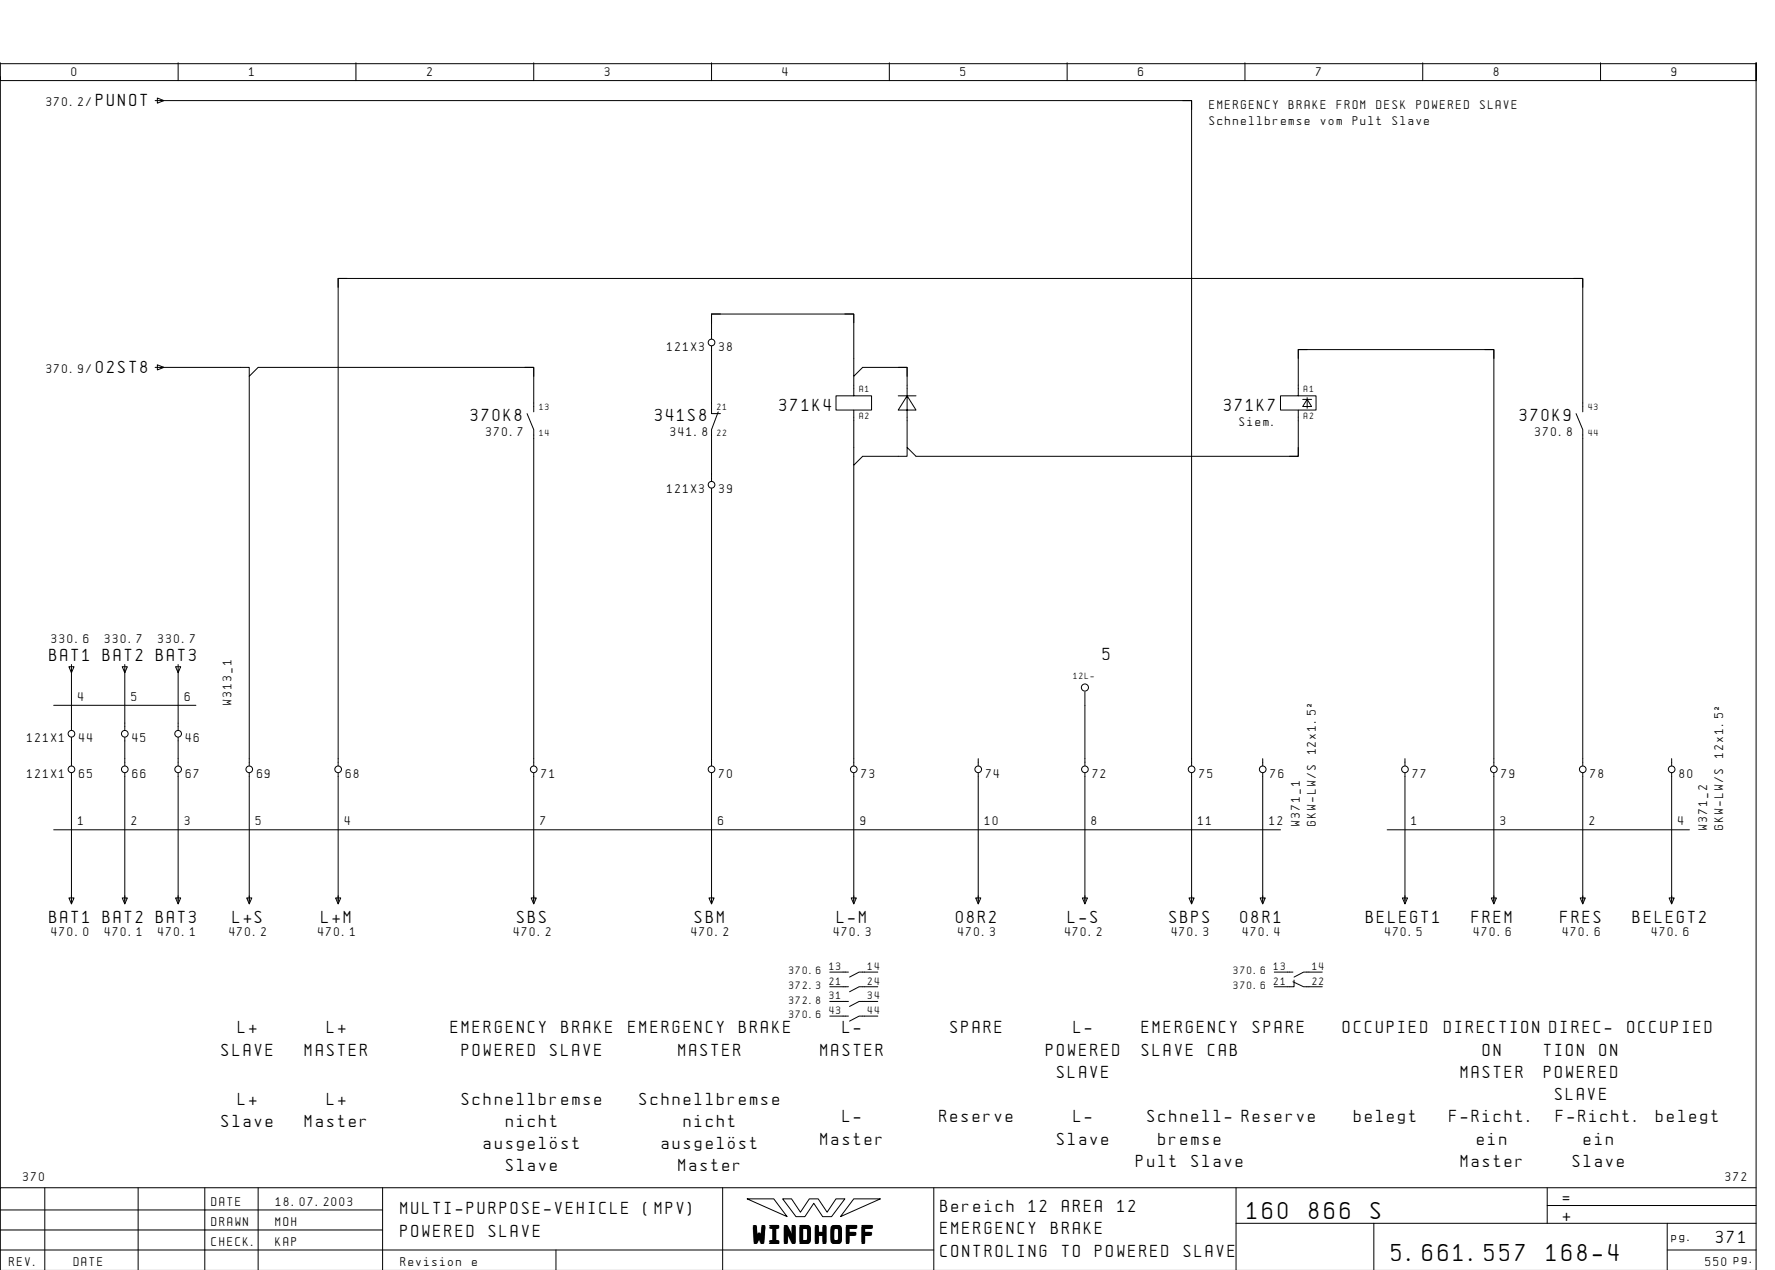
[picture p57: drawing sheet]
<svg xmlns="http://www.w3.org/2000/svg" width="399mm" height="286mm" viewBox="0 0 399 286" stroke-linecap="round" stroke-linejoin="round" font-family="sans-serif">
<defs><g id="words">
<g font-size="4.4">
<text x="280.6" y="274.1">160</text>
<text x="294.5" y="274.1">866</text>
<text x="308.4" y="274.1">S</text>
<text x="169.5" y="279.3">WINDHOFF</text>
<text x="313.1" y="283.6">5.661.557</text>
<text x="347.9" y="283.6">168-4</text>
</g>
<g font-size="3.1">
<text x="21.6" y="23.9">PUNOT</text>
<text x="21.6" y="83.9">02ST8</text>
<text x="105.9" y="94.6">370K8</text>
<text x="147.4" y="94.6">341S8</text>
<text x="175.4" y="92.4">371K4</text>
<text x="275.4" y="92.4">371K7</text>
<text x="341.9" y="94.6">370K9</text>
<text x="11.1" y="148.6">BAT1 BAT2 BAT3</text>
<text x="248.1" y="148.4">5</text>
<text x="11.1" y="207.6">BAT1 BAT2 BAT3</text>
<text x="52.3" y="207.6">L+S</text>
<text x="72.3" y="207.6">L+M</text>
<text x="116.3" y="207.6">SBS</text>
<text x="156.3" y="207.6">SBM</text>
<text x="188.3" y="207.6">L-M</text>
<text x="215.1" y="207.6">08R2</text>
<text x="240.3" y="207.6">L-S</text>
<text x="263.1" y="207.6">SBPS</text>
<text x="279.1" y="207.6">08R1</text>
<text x="307.4" y="207.6">BELEGT1</text>
<text x="331.1" y="207.6">FREM</text>
<text x="351.1" y="207.6">FRES</text>
<text x="367.4" y="207.6">BELEGT2</text>
<text x="53.6" y="232.4">L+</text>
<text x="73.6" y="232.4">L+</text>
<text x="101.4" y="232.4">EMERGENCY</text>
<text x="126.3" y="232.4">BRAKE</text>
<text x="141.4" y="232.4">EMERGENCY</text>
<text x="166.3" y="232.4">BRAKE</text>
<text x="189.6" y="232.4">L-</text>
<text x="213.9" y="232.4">SPARE</text>
<text x="241.6" y="232.4">L-</text>
<text x="256.9" y="232.4">EMERGENCY</text>
<text x="281.9" y="232.4">SPARE</text>
<text x="302.1" y="232.4">OCCUPIED</text>
<text x="324.9" y="232.4">DIRECTION DIREC-</text>
<text x="366.1" y="232.4">OCCUPIED</text>
<text x="49.9" y="237.4">SLAVE</text>
<text x="68.6" y="237.4">MASTER</text>
<text x="103.9" y="237.4">POWERED</text>
<text x="123.8" y="237.4">SLAVE</text>
<text x="152.6" y="237.4">MASTER</text>
<text x="184.6" y="237.4">MASTER</text>
<text x="235.4" y="237.4">POWERED</text>
<text x="256.9" y="237.4">SLAVE</text>
<text x="271.8" y="237.4">CAB</text>
<text x="333.6" y="237.4">ON</text>
<text x="347.4" y="237.4">TION</text>
<text x="359.8" y="237.4">ON</text>
<text x="237.9" y="242.4">SLAVE</text>
<text x="328.6" y="242.4">MASTER</text>
<text x="347.4" y="242.4">POWERED</text>
<text x="53.6" y="248.4">L+</text>
<text x="73.6" y="248.4">L+</text>
<text x="103.9" y="248.4">Schnellbremse</text>
<text x="143.9" y="248.4">Schnellbremse</text>
<text x="349.9" y="247.4">SLAVE</text>
<text x="49.9" y="253.4">Slave</text>
<text x="68.6" y="253.4">Master</text>
<text x="113.9" y="253.4">nicht</text>
<text x="153.9" y="253.4">nicht</text>
<text x="184.6" y="257.4">Master</text>
<text x="189.6" y="252.4">L-</text>
<text x="211.4" y="252.4">Reserve</text>
<text x="237.9" y="257.4">Slave</text>
<text x="241.6" y="252.4">L-</text>
<text x="258.1" y="252.4">Schnell- Reserve</text>
<text x="260.6" y="257.4">bremse</text>
<text x="304.6" y="252.4">belegt</text>
<text x="326.1" y="252.4">F-Richt.</text>
<text x="332.3" y="257.4">ein</text>
<text x="350.1" y="252.4">F-Richt.</text>
<text x="356.3" y="257.4">ein</text>
<text x="372.6" y="252.4">belegt</text>
<text x="108.9" y="258.4">ausgelîst</text>
<text x="113.9" y="263.4">Slave</text>
<text x="148.9" y="258.4">ausgelîst</text>
<text x="152.6" y="263.4">Master</text>
<text x="255.6" y="262.4">Pult</text>
<text x="268.1" y="262.4">Slave</text>
<text x="328.6" y="262.4">Master</text>
<text x="353.9" y="262.4">Slave</text>
<text x="90.1" y="273.1">MULTI-PURPOSE-VEHICLE</text>
<text x="144.8" y="273.1">(MPV)</text>
<text x="211.6" y="272.6">Bereich</text>
<text x="231.5" y="272.6">12</text>
<text x="238.9" y="272.6">AREA</text>
<text x="251.4" y="272.6">12</text>
<text x="351.6" y="270.6">=</text>
<text x="351.6" y="274.6">+</text>
<text x="90.1" y="278.1">POWERED</text>
<text x="110" y="278.1">SLAVE</text>
<text x="211.6" y="277.6">EMERGENCY</text>
<text x="236.5" y="277.6">BRAKE</text>
<text x="386.1" y="279.6">371</text>
<text x="211.6" y="282.6">CONTROLING</text>
<text x="238.9" y="282.6">TO</text>
<text x="246.4" y="282.6">POWERED</text>
<text x="266.3" y="282.6">SLAVE</text>
</g>
<g font-size="2.3">
<text x="16.1" y="17.1">0</text>
<text x="56.1" y="17.1">1</text>
<text x="96.1" y="17.1">2</text>
<text x="136.1" y="17.1">3</text>
<text x="176.1" y="17.1">4</text>
<text x="216.1" y="17.1">5</text>
<text x="256.1" y="17.1">6</text>
<text x="296.1" y="17.1">7</text>
<text x="336.1" y="17.1">8</text>
<text x="376.1" y="17.1">9</text>
<text x="10.4" y="23.9">370.2/</text>
<text x="272.1" y="24.4">EMERGENCY</text>
<text x="272.1" y="28">Schnellbremse</text>
<text x="290" y="24.4">BRAKE</text>
<text x="297.1" y="28">vom</text>
<text x="300.7" y="24.4">FROM</text>
<text x="304.3" y="28">Pult</text>
<text x="309.7" y="24.4">DESK</text>
<text x="313.3" y="28">Slave</text>
<text x="318.6" y="24.4">POWERED</text>
<text x="333" y="24.4">SLAVE</text>
<text x="10.4" y="83.9">370.9/</text>
<text x="150.1" y="78.9">121X3</text>
<text x="161.8" y="78.9">38</text>
<text x="278.9" y="95.9">Siem.</text>
<text x="109.4" y="98.1">370.7</text>
<text x="150.9" y="98.1">341.8</text>
<text x="345.4" y="98.1">370.8</text>
<text x="150.1" y="110.9">121X3</text>
<text x="161.8" y="110.9">39</text>
<text x="11.6" y="144.5">330.6</text>
<text x="23.6" y="144.5">330.7</text>
<text x="35.6" y="144.5">330.7</text>
<text x="17.6" y="157.6">4</text>
<text x="29.6" y="157.6">5</text>
<text x="41.6" y="157.6">6</text>
<text x="52.1" y="158.6" transform="rotate(-90 52.1 158.6)">W313_1</text>
<text x="6.1" y="166.9">121X1</text>
<text x="17.8" y="166.9">44</text>
<text x="29.8" y="166.9">45</text>
<text x="41.8" y="166.9">46</text>
<text x="296" y="169.7" transform="rotate(-90 296 169.7)">12x1.5˝</text>
<text x="387.7" y="170.5" transform="rotate(-90 387.7 170.5)">12x1.5˝</text>
<text x="6.1" y="174.9">121X1</text>
<text x="17.8" y="174.9">65</text>
<text x="29.8" y="174.9">66</text>
<text x="41.8" y="174.9">67</text>
<text x="57.8" y="174.9">69</text>
<text x="77.8" y="174.9">68</text>
<text x="121.8" y="174.9">71</text>
<text x="161.8" y="174.9">70</text>
<text x="193.8" y="174.9">73</text>
<text x="221.8" y="174.9">74</text>
<text x="245.8" y="174.9">72</text>
<text x="269.8" y="174.9">75</text>
<text x="285.8" y="174.9">76</text>
<text x="317.8" y="174.9">77</text>
<text x="337.8" y="174.9">79</text>
<text x="357.8" y="174.9">78</text>
<text x="377.8" y="174.9">80</text>
<text x="17.6" y="185.6">1</text>
<text x="29.6" y="185.6">2</text>
<text x="41.6" y="185.6">3</text>
<text x="57.6" y="185.6">5</text>
<text x="77.6" y="185.6">4</text>
<text x="121.6" y="185.6">7</text>
<text x="161.6" y="185.6">6</text>
<text x="193.6" y="185.6">9</text>
<text x="221.6" y="185.6">10</text>
<text x="245.6" y="185.6">8</text>
<text x="269.6" y="185.6">11</text>
<text x="285.6" y="185.6">12</text>
<text x="292.4" y="185.8" transform="rotate(-90 292.4 185.8)">W371_1</text>
<text x="296" y="185.8" transform="rotate(-90 296 185.8)">GKW-LW/S</text>
<text x="317.6" y="185.6">1</text>
<text x="337.6" y="185.6">3</text>
<text x="357.6" y="185.6">2</text>
<text x="377.6" y="185.6">4</text>
<text x="384.1" y="186.6" transform="rotate(-90 384.1 186.6)">W371_2</text>
<text x="387.7" y="186.6" transform="rotate(-90 387.7 186.6)">GKW-LW/S</text>
<text x="11.6" y="210.6">470.0</text>
<text x="23.6" y="210.6">470.1</text>
<text x="35.6" y="210.6">470.1</text>
<text x="51.6" y="210.6">470.2</text>
<text x="71.6" y="210.6">470.1</text>
<text x="115.6" y="210.6">470.2</text>
<text x="155.6" y="210.6">470.2</text>
<text x="187.6" y="210.6">470.3</text>
<text x="215.6" y="210.6">470.3</text>
<text x="239.6" y="210.6">470.2</text>
<text x="263.6" y="210.6">470.3</text>
<text x="279.6" y="210.6">470.4</text>
<text x="311.6" y="210.6">470.5</text>
<text x="331.6" y="210.6">470.6</text>
<text x="351.6" y="210.6">470.6</text>
<text x="371.6" y="210.6">470.6</text>
<text x="5.2" y="265.6">370</text>
<text x="388.2" y="265.6">372</text>
<text x="47.6" y="271.1">DATE</text>
<text x="47.6" y="275.6">DRAWN</text>
<text x="62" y="275.6">MOH</text>
<text x="62.1" y="271.1">18.07.2003</text>
<text x="47.6" y="280.1">CHECK.</text>
<text x="62" y="280.1">KAP</text>
<text x="376.1" y="279.1">pg.</text>
<text x="2.1" y="284.6">REV.</text>
<text x="16.6" y="284.6">DATE</text>
<text x="90.1" y="284.6">Revision</text>
<text x="106.2" y="284.6">e</text>
<text x="383.7" y="284.6">550 pg.</text>
</g>
<g font-size="1.9">
<text x="177.5" y="219.1">370.6</text>
<text x="186.6" y="218.1">13</text>
<text x="186.6" y="221.4">21</text>
<text x="195.3" y="218.1">14</text>
<text x="195.3" y="221.4">24</text>
<text x="277.5" y="219.1">370.6</text>
<text x="286.6" y="218.1">13</text>
<text x="286.6" y="221.4">21</text>
<text x="295.3" y="218.1">14</text>
<text x="295.3" y="221.4">22</text>
<text x="177.5" y="222.5">372.3</text>
<text x="177.5" y="225.8">372.8</text>
<text x="186.6" y="224.7">31</text>
<text x="195.3" y="224.7">34</text>
<text x="277.5" y="222.5">370.6</text>
<text x="177.5" y="229">370.6</text>
<text x="186.6" y="228">43</text>
<text x="195.3" y="228">44</text>
</g>
<g font-size="1.6">
<text x="193.4" y="88.1">A1</text>
<text x="293.3" y="88.1">A1</text>
<text x="121.4" y="92.1">13</text>
<text x="161.4" y="92.1">21</text>
<text x="193.4" y="94.1">A2</text>
<text x="293.3" y="94.1">A2</text>
<text x="357.4" y="92.1">43</text>
<text x="121.4" y="98.1">14</text>
<text x="161.4" y="98.1">22</text>
<text x="357.4" y="98.1">44</text>
<text x="241.5" y="152.6">12L-</text>
</g>
</g></defs>
<g fill="none" stroke="#000" stroke-width=".22">
<path d="M.1 14.1v4h395v-4v271.6M.1 17.1v250M.1 14.3h395M40.1 14.1v4M80.1 14.1v4M120.1 14.1v4M160.1 14.1v4M200.1 14.1v4M240.1 14.1v4M280.1 14.1v4M320.1 14.1v4M360.1 14.1v4"/>
<path d="M34.9 22.6h1.8M35.4 22l1.5 .6-1.5 .6zM36.1 22.6h232v149.6M266.1 22.6h2v2M78.1 62.6h-2v2M160.1 76.2v-5.6h32v14l2-2h10v6.4l2 3.2h-4l2-3.2v11.6M160.1 77.8v15.2h2M162.1 70.6h-2v2M190.1 70.6h2v2M294.1 78.6h-2v2M334.1 78.6h2v2M354.1 62.6h2v2"/>
<path d="M34.9 82.6h21.2v2l2-2h62v10M35.4 82l1.5 .6-1.5 .6zM56.1 84.6v87.6M118.1 82.6h2v2M118.6 93l1.5 3.6v75.6M161.6 92.6l-1.5 4v11.6M192.1 92.2v12.4l2-2h10v-2l2 2h86v-10.4M192.1 84.6v4.4h-4v3.2h8v-3.2h-4M202.1 82.6h2v2M202.1 89h4M292.1 89h4v3.2h-8v-3.2h4v-10.4h44v93.6M293.1 89.8h2"/>
<path d="M294.1 89.4v2.4M294.1 89.8l1 1.6h-2zM354.6 93l1.5 3.6v75.6M356.1 92.6v-30h-280v109.6M160.1 109.8v62.4M192.1 104.6v67.6M292.1 100.6v2h-2M12.1 158.6h32M15.5 149.9h1.2l-.6 1.4zM16.1 149.4v14.8M27.5 149.9h1.2l-.6 1.4zM28.1 149.4v14.8"/>
<path d="M39.5 149.9h1.2l-.6 1.4zM40.1 149.4v14.8M244.1 155.6v16.6M16.1 165.8v6.4M16.1 173.8v29.4M28.1 165.8v6.4M28.1 173.8v29.4M40.1 165.8v6.4M40.1 173.8v29.4M56.1 173.8v29.4M76.1 173.8v29.4M120.1 173.8v29.4"/>
<path d="M160.1 173.8v29.4M192.1 173.8v29.4M220.1 170.6v1.6M220.1 173.8v29.4M244.1 173.8v29.4M268.1 173.8v29.4M284.1 170.6v1.6M284.1 173.8v29.4M316.1 170.6v1.6M316.1 173.8v29.4M336.1 173.8v29.4M356.1 173.8v29.4"/>
<path d="M376.1 170.6v1.6M376.1 173.8v29.4M12.1 186.6h276M312.1 186.6h68M15.5 202h1.2l-.6 1.3zM27.5 202h1.2l-.6 1.3zM39.5 202h1.2l-.6 1.3zM55.5 202h1.2l-.6 1.3zM75.5 202h1.2l-.6 1.3zM119.5 202h1.1l-.5 1.3zM159.5 202h1.2l-.6 1.3zM186.7 218.6h4.2"/>
<path d="M191.5 202h1.1l-.5 1.3zM197.5 218.6h-4.2l-2.2 1.2M219.5 202h1.2l-.6 1.3zM243.5 202h1.2l-.6 1.3zM267.5 202h1.2l-.6 1.3zM283.5 202h1.2l-.6 1.3zM286.7 218.6h4.2M297.5 218.6h-4.2l-2.2 1.2M315.5 202h1.2l-.6 1.3zM335.5 202h1.2l-.6 1.3zM355.5 202h1.2l-.6 1.3zM375.5 202h1.2l-.6 1.3z"/>
<path d="M186.7 221.9h4.2M186.7 225.2h4.2M186.7 228.5h4.2M194 225.2h3.5M194 225.2h-.7l-2.2 1.2M197.5 221.9h-4.2l-2.2 1.1M197.5 228.5h-4.2l-2.2 1.2M290.9 220.8l2.4 1.1h4.2M291.1 220.4v1.5h-4.4M10.1 267.1v18.5M31.1 267.1v18.5M46.1 267.1v18.6"/>
<path d="M58.1 267.1v18.6M86.1 272.1h-86M86.1 276.6h-86M86.1 267.1v18.6M162.6 267.1v18.6M168.1 269.6h6l3 4zM176.1 269.6h2l2 3 2-3h2l2 3 2-3h2l-3 4h-2l-2-3-2 3h-2zM192.1 269.6h6l-9 4zM210.1 267.1v18.6M278.1 275.1h117M278.1 267.1v18.6M309.1 275.1v10.6"/>
<path d="M348.1 271.1h47M348.1 267.1v8M375.1 275.1v10.6M395.1 267.1h-395v18.6M125.1 281.1v4.6M210.1 281.1h-210M375.1 281.1h20"/>
<circle cx="160.1" cy="77" r=".75"/>
<circle cx="160.1" cy="109" r=".75"/>
<circle cx="244.1" cy="154.6" r=".8"/>
<circle cx="16.1" cy="165" r=".75"/>
<circle cx="16.1" cy="173" r=".75"/>
<circle cx="28.1" cy="165" r=".75"/>
<circle cx="28.1" cy="173" r=".75"/>
<circle cx="40.1" cy="165" r=".75"/>
<circle cx="40.1" cy="173" r=".75"/>
<circle cx="56.1" cy="173" r=".75"/>
<circle cx="76.1" cy="173" r=".75"/>
<circle cx="120.1" cy="173" r=".75"/>
<circle cx="160.1" cy="173" r=".75"/>
<circle cx="192.1" cy="173" r=".75"/>
<circle cx="220.1" cy="173" r=".75"/>
<circle cx="244.1" cy="173" r=".75"/>
<circle cx="268.1" cy="173" r=".75"/>
<circle cx="284.1" cy="173" r=".75"/>
<circle cx="316.1" cy="173" r=".75"/>
<circle cx="336.1" cy="173" r=".75"/>
<circle cx="356.1" cy="173" r=".75"/>
<circle cx="376.1" cy="173" r=".75"/>
</g>
<use href="#words"/>
</svg>
